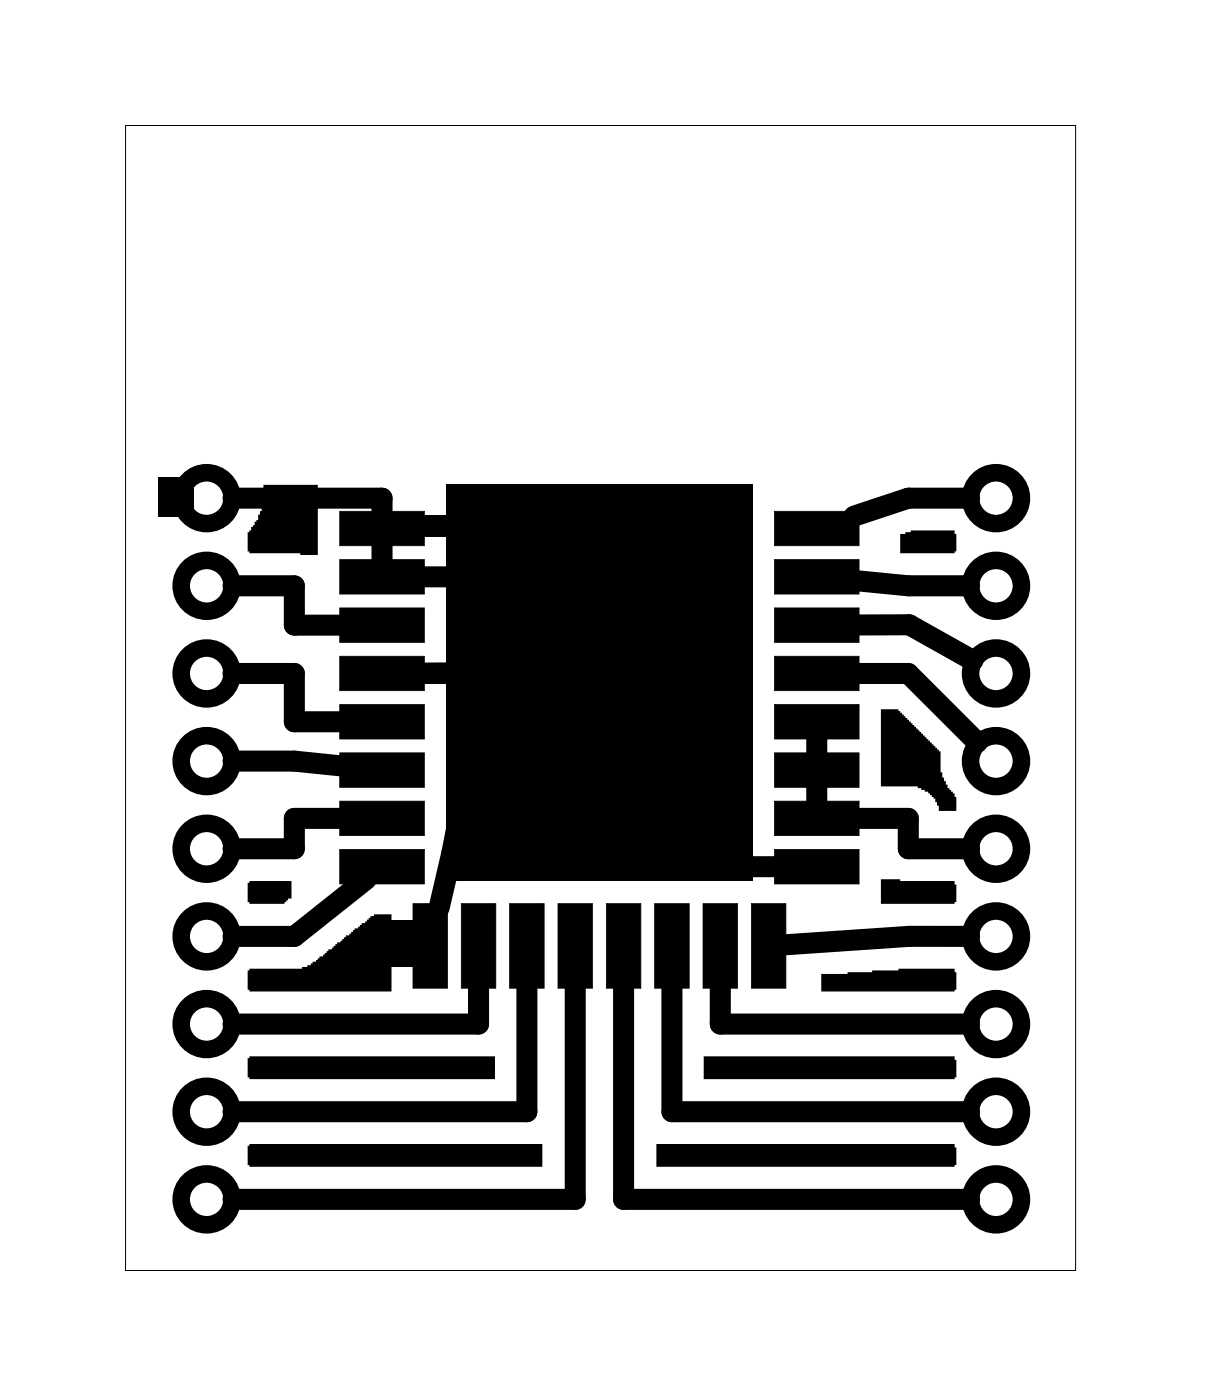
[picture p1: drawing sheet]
<svg xmlns="http://www.w3.org/2000/svg" width="35mm" height="41mm" viewBox="0 0 35 41" stroke-linecap="round" stroke-linejoin="round" font-family="sans-serif">
<path d="M3.6 3.6h27.5v33.2h-27.5z" fill="none" stroke="#000" stroke-width=".03"/>
<g fill="#000">
<path d="M4.6 13.8h1v1.2h-1zM7.6 14.1h1.6v2l-2-.1v-.6l.4-.6zM9.8 17.6h2.5v1h-2.5zM9.8 16.2h2.5v1h-2.5zM9.8 14.8h2.5v1h-2.5zM11.2 14.9h1.8v.7h-1.8zM12.9 14.1h8.9v11.4h-8.9zM22.4 17.6h2.5v1h-2.5zM22.4 16.2h2.5v1h-2.5zM22.4 14.8h2.5v1h-2.5zM26.1 15.5l.3-.1h1.2l.1 .6h-1.6zM7.2 25.5h1.2v.5h-.1l-.1 .2h-1z"/>
<path d="M7.2 28.1l1.7-.1 .9-.7h.1l.1-.2h.1l.2-.2 .3-.1 .1-.3h.6v2.2h-4.1zM9.8 24.6h2.5v1h-2.5zM9.8 23.2h2.5v1h-2.5zM9.8 21.8h2.5v1h-2.5zM9.8 20.4h2.5v1h-2.5zM9.8 19h2.5v1h-2.5zM11.3 26.7h1.2v1.3h-1.2zM12 26.2h1v2.4h-1zM7.2 30.6h7.1v.7h-7.1zM13.4 26.2h1v2.4h-1zM7.2 33.2h8.5v.6h-8.5zM14.8 26.2h1v2.4h-1z"/>
<path d="M16.2 26.2h1v2.4h-1zM17.6 26.2h1v2.4h-1zM19 26.2h1v2.4h-1zM20.4 26.2h1v2.4h-1zM21.8 26.2h1v2.4h-1zM22.4 24.6h2.5v1h-2.5zM22.4 23.2h2.5v1h-2.5zM22.4 21.8h2.5v1h-2.5zM22.4 20.4h2.5v1h-2.5zM22.4 19h2.5v1h-2.5zM25.5 20.6h.5l1.2 1.2v.6l.2 .4 .3 .3v.4h-.5l-.1-.4-.5-.3h-1.1zM25.5 25.5h2.1l.1 .6-2.2 .1z"/>
<path d="M23.8 28.2l2.2-.1h1.6l.1 .6h-3.9zM20.4 30.6h7.2l.1 .6-7.3 .1zM19 33.2h8.6l.1 .6h-8.7z"/>
<path d="M9.8 17.6h2.5v1h-2.5zM9.8 17.6v1h2.5v-1z"/>
<path d="M9.8 16.2h2.5v1h-2.5zM9.8 16.2v1h2.5v-1z"/>
<path d="M9.8 14.8h2.5v1h-2.5zM9.8 14.8v1h2.5v-1z"/>
<path d="M22.4 17.6h2.5v1h-2.5zM22.4 17.6v1h2.5v-1z"/>
<path d="M22.4 16.2h2.5v1h-2.5zM22.4 16.2v1h2.5v-1z"/>
<path d="M22.4 14.8h2.5v1h-2.5zM22.4 14.8v1h2.5v-1z"/>
<path d="M9.8 24.6h2.5v1h-2.5zM9.8 24.6v1h2.5v-1z"/>
<path d="M9.8 23.2h2.5v1h-2.5zM9.8 23.2v1h2.5v-1z"/>
<path d="M9.8 21.8h2.5v1h-2.5zM9.8 21.8v1h2.5v-1z"/>
<path d="M9.8 20.4h2.5v1h-2.5zM9.8 20.4v1h2.5v-1z"/>
<path d="M9.8 19h2.5v1h-2.5zM9.8 19v1h2.5v-1z"/>
<path d="M12 26.2h1v2.4h-1zM11.9 26.2v2.4h1.1v-2.4z"/>
<path d="M13.4 26.2h1v2.4h-1zM13.3 26.2v2.4h1.1v-2.4z"/>
<path d="M14.8 26.2h1v2.4h-1zM14.7 26.2v2.4h1.1v-2.4z"/>
<path d="M16.2 26.2h1v2.4h-1zM16.1 26.2v2.4h1.1v-2.4z"/>
<path d="M17.6 26.2h1v2.4h-1zM17.5 26.2v2.4h1.1v-2.4z"/>
<path d="M19 26.2h1v2.4h-1zM18.9 26.2v2.4h1.1v-2.4z"/>
<path d="M20.4 26.2h1v2.4h-1zM20.3 26.2v2.4h1.1v-2.4z"/>
<path d="M21.8 26.2h1v2.4h-1zM21.7 26.2v2.4h1.1v-2.4z"/>
<path d="M22.4 24.6h2.5v1h-2.5zM22.4 24.6v1h2.5v-1z"/>
<path d="M22.4 23.2h2.5v1h-2.5zM22.4 23.2v1h2.5v-1z"/>
<path d="M22.4 21.8h2.5v1h-2.5zM22.4 21.8v1h2.5v-1z"/>
<path d="M22.4 20.4h2.5v1h-2.5zM22.4 20.4v1h2.5v-1z"/>
<path d="M22.4 19h2.5v1h-2.5zM22.4 19v1h2.5v-1z"/>
</g>
<circle cx="19.9" cy="16" r=".95" fill="#000"/>
<g fill="none" stroke="#000" stroke-width=".51">
<circle cx="6" cy="19.5" r=".74"/>
<circle cx="6" cy="14.4" r=".74"/>
<circle cx="6" cy="17" r=".74"/>
<circle cx="28.8" cy="19.5" r=".74"/>
<circle cx="28.8" cy="14.4" r=".74"/>
<circle cx="28.8" cy="17" r=".74"/>
<circle cx="6" cy="27.1" r=".74"/>
<circle cx="6" cy="24.6" r=".74"/>
<circle cx="6" cy="29.7" r=".74"/>
<circle cx="6" cy="32.2" r=".74"/>
<circle cx="6" cy="22.1" r=".74"/>
<circle cx="6" cy="34.8" r=".74"/>
<circle cx="28.8" cy="27.1" r=".74"/>
<circle cx="28.8" cy="24.6" r=".74"/>
<circle cx="28.8" cy="32.2" r=".74"/>
<circle cx="28.8" cy="29.7" r=".74"/>
<circle cx="28.8" cy="22.1" r=".74"/>
<circle cx="28.8" cy="34.8" r=".74"/>
</g>
<g fill="none" stroke="#000" stroke-width=".61">
<path d="M6.7 17h1.8v1.1h1.5M6.7 14.4h4.4v.6M6.7 19.5h1.8v1.4h1.5M11.1 15.7v.7M12.1 19.5h6.6v5.6h3.9M12.1 16.7h1.5v2.8h-1.5M13.6 19.5v2.6l-.9 4.2M24.7 16.8l1.6 .2h1.8M24.7 19.5h1.6l2 2M24.7 18.1h1.6l1.9 1M28.1 14.4h-1.8l-1.6 .6M6.7 22.1h1.8l1.5 .1"/>
<path d="M10 23.7h-1.5v.9h-1.8M10.6 25.5l-2.1 1.6h-1.8M13.9 28.5v1.2h-7.2M15.3 28.5v3.7h-8.6M16.7 28.5v6.3h-10M18.1 28.5v6.3h10M19.5 28.5v3.7h8.6M20.9 28.5v1.2h7.2M23.7 21.3v.7M23.7 22.7v.7M24.7 23.7h1.6v.9h1.8M28.1 27.1h-1.8l-3.7 .3"/>
</g>
</svg>
